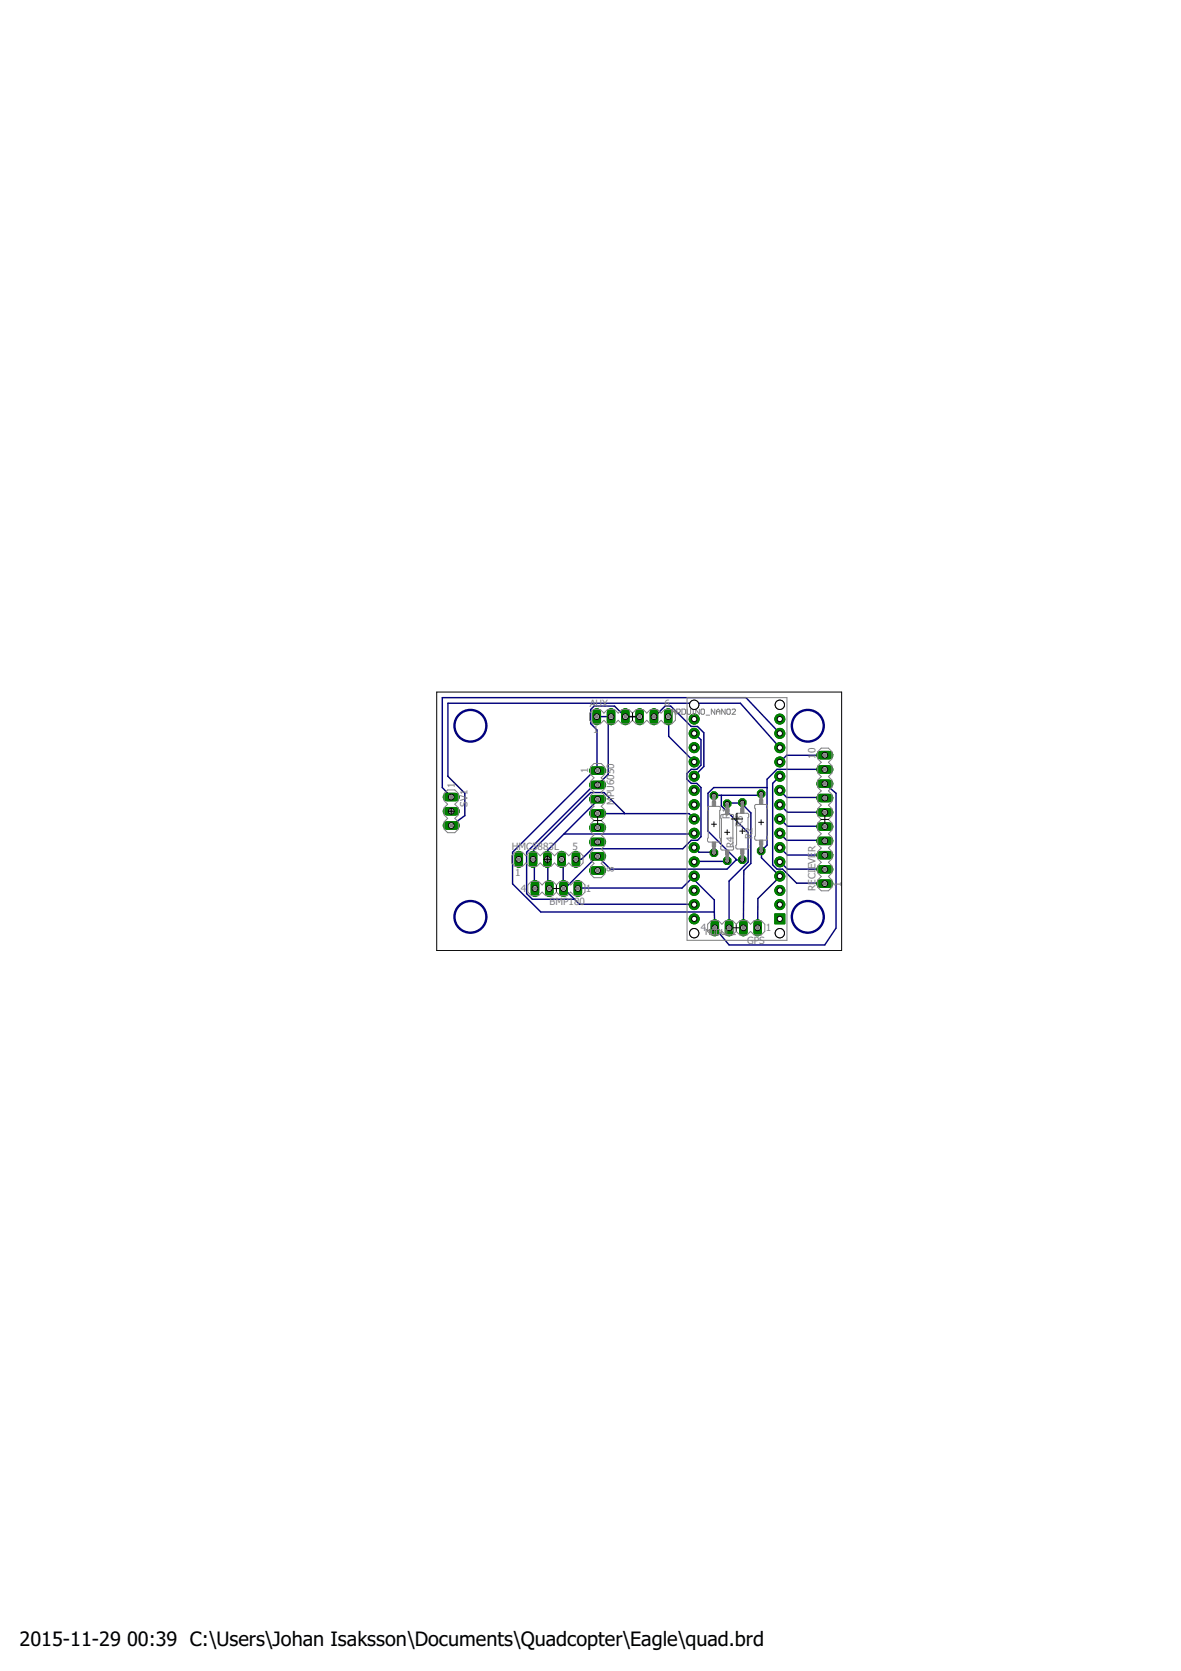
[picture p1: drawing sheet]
<svg xmlns="http://www.w3.org/2000/svg" width="210mm" height="297mm" viewBox="0 0 210 297" stroke-linecap="round" stroke-linejoin="round" font-family="sans-serif">
<defs><g id="words">
<g font-size="3.5">
<text x="3.5" y="292.5">2015-11-29</text>
<text x="22.6" y="292.5">00:39 C:\Users\Johan Isaksson\Documents\Quadcopter\Eagle\quad.brd</text>
</g>
<g font-size="1.8" fill="#808080">
<text x="104.8" y="125.8">AUX</text>
<text x="118.1" y="125.8">6</text>
<text x="105.4" y="130.3">1</text>
<text x="104.6" y="137.5" transform="rotate(-90 104.6 137.5)">1</text>
<text x="144.9" y="134.9" transform="rotate(-90 144.9 134.9)">1</text>
<text x="144.9" y="133.9" transform="rotate(-90 144.9 133.9)">0</text>
<text x="80.8" y="140.1" transform="rotate(-90 80.8 140.1)">1</text>
<text x="83.1" y="143.4" transform="rotate(-90 83.1 143.4)">SV1</text>
<text x="109.1" y="143.1" transform="rotate(-90 109.1 143.1)">MPU6050</text>
<text x="129.7" y="145.5" transform="rotate(-90 129.7 145.5)">R1</text>
<text x="132" y="147" transform="rotate(-90 132 147)">R3</text>
<text x="133.8" y="149.2" transform="rotate(-90 133.8 149.2)">R2</text>
<text x="90.9" y="151.1">HMC5883L</text>
<text x="91.6" y="155.7">1</text>
<text x="101.7" y="151.1">5</text>
<text x="109.1" y="155.1" transform="rotate(-90 109.1 155.1)">8</text>
<text x="130.4" y="150.8" transform="rotate(-90 130.4 150.8)">R4</text>
<text x="144.9" y="151.5" transform="rotate(-90 144.9 151.5)">R</text>
<text x="92.6" y="158.6">4</text>
<text x="97.6" y="160.9">BMP180</text>
<text x="104.1" y="158.6">1</text>
<text x="144.9" y="158.4" transform="rotate(-90 144.9 158.4)">RECIEVE</text>
<text x="149.5" y="157.6" transform="rotate(-90 149.5 157.6)">1</text>
<text x="124.5" y="165.6">4</text>
<text x="132.8" y="167.9">GPS</text>
<text x="136.1" y="165.6">1</text>
</g>
</g></defs>
<g fill="none" stroke="#000080" stroke-width=".42">
<circle cx="83.6" cy="129" r="2.83"/>
<circle cx="143.6" cy="129" r="2.83"/>
<circle cx="83.6" cy="163" r="2.83"/>
<circle cx="143.6" cy="163" r="2.83"/>
</g>
<g fill="none" stroke="#000080" stroke-width=".25">
<path d="M108.6 127.4h-2.5M108.6 127.4h.1M108.6 127.4l-.5 .1v10.1l-2 2h-.6l-11.9 11.9v7.4l1 1 7.4-.1M113.7 127.4h-2.6l-1.9-1.9h-3.6l-.6 .6v2.5l1.1 1.2v7.1l.1 .1-.5-.1-14.6 14.6v5.6l5 5h30.9M116.2 127.4l2-1.9h1l3.7 3.6h1.1l1.1 1.2v5.9l-1.7 1.8M118.8 127.4l.1 3.5 4.5 4.5M123.4 130.4l1.2 1.1v4.5l-.8 .8h-.9l-.8 .7v1l.8 .8h.9l.8 .7v8.7l-.6 .7h-1.1l-1.6 1.5h-16.1l-1.8 1.8-1 .1M136.3 140h-9.4l-1.1 1v6.7l5 5.2M138.6 138l-1.3 1.3v14.4l.8 .8h1l2.5 2.5 5 .1M138.6 132.9l-7-7.9h-52v13l3 3v4l-2.4 1.7M138.6 130.4l-6-6.4h-54v16l1.6 1.7M146.6 136.8h-8.5l-1.8 1.7v11.7l-1 1.1v1.2l3.3 3.2"/>
<path d="M146.6 136.8h.1M146.6 134.2l-6.8 .1-1.2 1.1M146.6 139.3l2 1.7v24l-2 3h-17l-2.6-3.1v-2.8M99.8 152.8l.3 .3 .1 4.8M100.2 157.9l1.8 1.9M102 159.8l1 .9 20.4 .1M102.7 157.9h18.5l2.2-2.2-.3 .4 3.9 3.9v2.1M106.2 142.1l-.1 .3-8.7 8.7v6.5l.2 .3M106.2 144.6h16.3l.9 1M111 144.6l-3.6-3.7h-2.4l-10.1 10.1v1.7l-.2 .1 .3 .2v4.9h.1M123.4 148.1l-.1 .2-23-.1M123.4 150.7l.8 .8h2.7v.1"/>
<path d="M128.2 141.4v1.9l4.8 4.7v5.2l-3.4 3.4v8.3M129.2 153v.1l-5.8 .1M129.2 142.9l.1-.2h2.6l-.1 .2 1.7 1.6v9l-1.3 1.2-.1 10.2M130.8 152.9l-1.6 1.6h-20.7l-2.3-2.3-5.8 5.8-.2-.1M131.9 152.8l-1.1 .1M135.3 141.1l-.3 .3h-8.1M138.6 155.7h.1M138.6 153.2l1.4 1.3h6.6M138.6 150.7l1.4 1.3h6.6M138.6 148.1l1.2 1.3h6.8v.1M138.6 145.6l1.4 1.3h6.6M138.6 143l1.4 1.4h6.6"/>
<path d="M138.6 140.5l1.2 1.3h6.8v.1M138.6 155.7l-3.9 4v5.2M146.6 152h.1"/>
</g>
<path d="M106.1 126.6v1.6" fill="none" stroke="#008000" stroke-width="1.5"/>
<circle cx="106.1" cy="127.4" r=".51" fill="#fff" stroke="#000" stroke-width=".18"/>
<path d="M108.6 126.6v1.6" fill="none" stroke="#008000" stroke-width="1.5"/>
<circle cx="108.6" cy="127.4" r=".51" fill="#fff" stroke="#000" stroke-width=".18"/>
<path d="M111.1 126.6v1.6" fill="none" stroke="#008000" stroke-width="1.5"/>
<circle cx="111.1" cy="127.4" r=".51" fill="#fff" stroke="#000" stroke-width=".18"/>
<path d="M113.7 126.6v1.6" fill="none" stroke="#008000" stroke-width="1.5"/>
<circle cx="113.7" cy="127.4" r=".51" fill="#fff" stroke="#000" stroke-width=".18"/>
<path d="M116.2 126.6v1.6" fill="none" stroke="#008000" stroke-width="1.5"/>
<circle cx="116.2" cy="127.4" r=".51" fill="#fff" stroke="#000" stroke-width=".18"/>
<path d="M118.8 126.6v1.6" fill="none" stroke="#008000" stroke-width="1.5"/>
<circle cx="118.8" cy="127.4" r=".51" fill="#fff" stroke="#000" stroke-width=".18"/>
<path d="M102.7 157.2v1.5" fill="none" stroke="#008000" stroke-width="1.5"/>
<circle cx="102.7" cy="157.9" r=".51" fill="#fff" stroke="#000" stroke-width=".18"/>
<path d="M100.2 157.2v1.5" fill="none" stroke="#008000" stroke-width="1.5"/>
<circle cx="100.2" cy="157.9" r=".51" fill="#fff" stroke="#000" stroke-width=".18"/>
<path d="M97.6 157.2v1.5" fill="none" stroke="#008000" stroke-width="1.5"/>
<circle cx="97.6" cy="157.9" r=".51" fill="#fff" stroke="#000" stroke-width=".18"/>
<path d="M95.1 157.2v1.5" fill="none" stroke="#008000" stroke-width="1.5"/>
<circle cx="95.1" cy="157.9" r=".51" fill="#fff" stroke="#000" stroke-width=".18"/>
<path d="M134.7 164.2v1.5" fill="none" stroke="#008000" stroke-width="1.5"/>
<circle cx="134.7" cy="164.9" r=".51" fill="#fff" stroke="#000" stroke-width=".18"/>
<path d="M132.1 164.2v1.5" fill="none" stroke="#008000" stroke-width="1.5"/>
<circle cx="132.1" cy="164.9" r=".51" fill="#fff" stroke="#000" stroke-width=".18"/>
<path d="M129.6 164.2v1.5" fill="none" stroke="#008000" stroke-width="1.5"/>
<circle cx="129.6" cy="164.9" r=".51" fill="#fff" stroke="#000" stroke-width=".18"/>
<path d="M127 164.2v1.5" fill="none" stroke="#008000" stroke-width="1.5"/>
<circle cx="127" cy="164.9" r=".51" fill="#fff" stroke="#000" stroke-width=".18"/>
<path d="M92.2 152v1.5" fill="none" stroke="#008000" stroke-width="1.5"/>
<circle cx="92.2" cy="152.8" r=".51" fill="#fff" stroke="#000" stroke-width=".18"/>
<path d="M94.7 152v1.5" fill="none" stroke="#008000" stroke-width="1.5"/>
<circle cx="94.7" cy="152.8" r=".51" fill="#fff" stroke="#000" stroke-width=".18"/>
<path d="M97.3 152v1.5" fill="none" stroke="#008000" stroke-width="1.5"/>
<circle cx="97.3" cy="152.8" r=".51" fill="#fff" stroke="#000" stroke-width=".18"/>
<path d="M99.8 152v1.5" fill="none" stroke="#008000" stroke-width="1.5"/>
<circle cx="99.8" cy="152.8" r=".51" fill="#fff" stroke="#000" stroke-width=".18"/>
<path d="M102.4 152v1.5" fill="none" stroke="#008000" stroke-width="1.5"/>
<circle cx="102.4" cy="152.8" r=".51" fill="#fff" stroke="#000" stroke-width=".18"/>
<path d="M137.7 162.5h1.8v1.7h-1.8z" fill="#008000" stroke="#008000" stroke-width=".18"/>
<circle cx="138.6" cy="163.3" r=".47" fill="#fff" stroke="#000" stroke-width=".18"/>
<circle cx="138.6" cy="160.8" r=".89" fill="#008000" stroke="#008000" stroke-width=".18"/>
<circle cx="138.6" cy="160.8" r=".47" fill="#fff" stroke="#000" stroke-width=".18"/>
<circle cx="138.6" cy="158.3" r=".89" fill="#008000" stroke="#008000" stroke-width=".18"/>
<circle cx="138.6" cy="158.3" r=".47" fill="#fff" stroke="#000" stroke-width=".18"/>
<circle cx="138.6" cy="155.7" r=".89" fill="#008000" stroke="#008000" stroke-width=".18"/>
<circle cx="138.6" cy="155.7" r=".47" fill="#fff" stroke="#000" stroke-width=".18"/>
<circle cx="138.6" cy="153.2" r=".89" fill="#008000" stroke="#008000" stroke-width=".18"/>
<circle cx="138.6" cy="153.2" r=".47" fill="#fff" stroke="#000" stroke-width=".18"/>
<circle cx="138.6" cy="150.7" r=".89" fill="#008000" stroke="#008000" stroke-width=".18"/>
<circle cx="138.6" cy="150.7" r=".47" fill="#fff" stroke="#000" stroke-width=".18"/>
<circle cx="138.6" cy="148.1" r=".89" fill="#008000" stroke="#008000" stroke-width=".18"/>
<circle cx="138.6" cy="148.1" r=".47" fill="#fff" stroke="#000" stroke-width=".18"/>
<circle cx="138.6" cy="145.6" r=".89" fill="#008000" stroke="#008000" stroke-width=".18"/>
<circle cx="138.6" cy="145.6" r=".47" fill="#fff" stroke="#000" stroke-width=".18"/>
<circle cx="138.6" cy="143" r=".89" fill="#008000" stroke="#008000" stroke-width=".18"/>
<circle cx="138.6" cy="143" r=".47" fill="#fff" stroke="#000" stroke-width=".18"/>
<circle cx="138.6" cy="140.5" r=".89" fill="#008000" stroke="#008000" stroke-width=".18"/>
<circle cx="138.6" cy="140.5" r=".47" fill="#fff" stroke="#000" stroke-width=".18"/>
<circle cx="138.6" cy="138" r=".89" fill="#008000" stroke="#008000" stroke-width=".18"/>
<circle cx="138.6" cy="138" r=".47" fill="#fff" stroke="#000" stroke-width=".18"/>
<circle cx="138.6" cy="135.4" r=".89" fill="#008000" stroke="#008000" stroke-width=".18"/>
<circle cx="138.6" cy="135.4" r=".47" fill="#fff" stroke="#000" stroke-width=".18"/>
<circle cx="138.6" cy="132.9" r=".89" fill="#008000" stroke="#008000" stroke-width=".18"/>
<circle cx="138.6" cy="132.9" r=".47" fill="#fff" stroke="#000" stroke-width=".18"/>
<circle cx="138.6" cy="130.4" r=".89" fill="#008000" stroke="#008000" stroke-width=".18"/>
<circle cx="138.6" cy="130.4" r=".47" fill="#fff" stroke="#000" stroke-width=".18"/>
<circle cx="138.6" cy="127.8" r=".89" fill="#008000" stroke="#008000" stroke-width=".18"/>
<circle cx="138.6" cy="127.8" r=".47" fill="#fff" stroke="#000" stroke-width=".18"/>
<circle cx="123.4" cy="163.3" r=".89" fill="#008000" stroke="#008000" stroke-width=".18"/>
<circle cx="123.4" cy="163.3" r=".47" fill="#fff" stroke="#000" stroke-width=".18"/>
<circle cx="123.4" cy="160.8" r=".89" fill="#008000" stroke="#008000" stroke-width=".18"/>
<circle cx="123.4" cy="160.8" r=".47" fill="#fff" stroke="#000" stroke-width=".18"/>
<circle cx="123.4" cy="158.3" r=".89" fill="#008000" stroke="#008000" stroke-width=".18"/>
<circle cx="123.4" cy="158.3" r=".47" fill="#fff" stroke="#000" stroke-width=".18"/>
<circle cx="123.4" cy="155.7" r=".89" fill="#008000" stroke="#008000" stroke-width=".18"/>
<circle cx="123.4" cy="155.7" r=".47" fill="#fff" stroke="#000" stroke-width=".18"/>
<circle cx="123.4" cy="153.2" r=".89" fill="#008000" stroke="#008000" stroke-width=".18"/>
<circle cx="123.4" cy="153.2" r=".47" fill="#fff" stroke="#000" stroke-width=".18"/>
<circle cx="123.4" cy="150.7" r=".89" fill="#008000" stroke="#008000" stroke-width=".18"/>
<circle cx="123.4" cy="150.7" r=".47" fill="#fff" stroke="#000" stroke-width=".18"/>
<circle cx="123.4" cy="148.1" r=".89" fill="#008000" stroke="#008000" stroke-width=".18"/>
<circle cx="123.4" cy="148.1" r=".47" fill="#fff" stroke="#000" stroke-width=".18"/>
<circle cx="123.4" cy="145.6" r=".89" fill="#008000" stroke="#008000" stroke-width=".18"/>
<circle cx="123.4" cy="145.6" r=".47" fill="#fff" stroke="#000" stroke-width=".18"/>
<circle cx="123.4" cy="143" r=".89" fill="#008000" stroke="#008000" stroke-width=".18"/>
<circle cx="123.4" cy="143" r=".47" fill="#fff" stroke="#000" stroke-width=".18"/>
<circle cx="123.4" cy="140.5" r=".89" fill="#008000" stroke="#008000" stroke-width=".18"/>
<circle cx="123.4" cy="140.5" r=".47" fill="#fff" stroke="#000" stroke-width=".18"/>
<circle cx="123.4" cy="138" r=".89" fill="#008000" stroke="#008000" stroke-width=".18"/>
<circle cx="123.4" cy="138" r=".47" fill="#fff" stroke="#000" stroke-width=".18"/>
<circle cx="123.4" cy="135.4" r=".89" fill="#008000" stroke="#008000" stroke-width=".18"/>
<circle cx="123.4" cy="135.4" r=".47" fill="#fff" stroke="#000" stroke-width=".18"/>
<circle cx="123.4" cy="132.9" r=".89" fill="#008000" stroke="#008000" stroke-width=".18"/>
<circle cx="123.4" cy="132.9" r=".47" fill="#fff" stroke="#000" stroke-width=".18"/>
<circle cx="123.4" cy="130.4" r=".89" fill="#008000" stroke="#008000" stroke-width=".18"/>
<circle cx="123.4" cy="130.4" r=".47" fill="#fff" stroke="#000" stroke-width=".18"/>
<circle cx="123.4" cy="127.8" r=".89" fill="#008000" stroke="#008000" stroke-width=".18"/>
<circle cx="123.4" cy="127.8" r=".47" fill="#fff" stroke="#000" stroke-width=".18"/>
<path d="M105.5 137h1.5" fill="none" stroke="#008000" stroke-width="1.5"/>
<circle cx="106.2" cy="137" r=".51" fill="#fff" stroke="#000" stroke-width=".18"/>
<path d="M105.5 139.5h1.5" fill="none" stroke="#008000" stroke-width="1.5"/>
<circle cx="106.2" cy="139.5" r=".51" fill="#fff" stroke="#000" stroke-width=".18"/>
<path d="M105.5 142.1h1.5" fill="none" stroke="#008000" stroke-width="1.5"/>
<circle cx="106.2" cy="142.1" r=".51" fill="#fff" stroke="#000" stroke-width=".18"/>
<path d="M105.5 144.6h1.5" fill="none" stroke="#008000" stroke-width="1.5"/>
<circle cx="106.2" cy="144.6" r=".51" fill="#fff" stroke="#000" stroke-width=".18"/>
<path d="M105.5 147.1h1.5" fill="none" stroke="#008000" stroke-width="1.5"/>
<circle cx="106.2" cy="147.1" r=".51" fill="#fff" stroke="#000" stroke-width=".18"/>
<path d="M105.5 149.7h1.5" fill="none" stroke="#008000" stroke-width="1.5"/>
<circle cx="106.2" cy="149.7" r=".51" fill="#fff" stroke="#000" stroke-width=".18"/>
<path d="M105.5 152.2h1.5" fill="none" stroke="#008000" stroke-width="1.5"/>
<circle cx="106.2" cy="152.2" r=".51" fill="#fff" stroke="#000" stroke-width=".18"/>
<path d="M105.5 154.7h1.5" fill="none" stroke="#008000" stroke-width="1.5"/>
<circle cx="106.2" cy="154.7" r=".51" fill="#fff" stroke="#000" stroke-width=".18"/>
<circle cx="126.9" cy="141.4" r=".71" fill="#008000" stroke="#008000" stroke-width=".18"/>
<circle cx="126.9" cy="141.4" r=".4" fill="#fff" stroke="#000" stroke-width=".18"/>
<circle cx="126.9" cy="151.6" r=".71" fill="#008000" stroke="#008000" stroke-width=".18"/>
<circle cx="126.9" cy="151.6" r=".4" fill="#fff" stroke="#000" stroke-width=".18"/>
<circle cx="135.3" cy="151.3" r=".71" fill="#008000" stroke="#008000" stroke-width=".18"/>
<circle cx="135.3" cy="151.3" r=".4" fill="#fff" stroke="#000" stroke-width=".18"/>
<circle cx="135.3" cy="141.1" r=".71" fill="#008000" stroke="#008000" stroke-width=".18"/>
<circle cx="135.3" cy="141.1" r=".4" fill="#fff" stroke="#000" stroke-width=".18"/>
<circle cx="129.2" cy="142.9" r=".71" fill="#008000" stroke="#008000" stroke-width=".18"/>
<circle cx="129.2" cy="142.9" r=".4" fill="#fff" stroke="#000" stroke-width=".18"/>
<circle cx="129.2" cy="153" r=".71" fill="#008000" stroke="#008000" stroke-width=".18"/>
<circle cx="129.2" cy="153" r=".4" fill="#fff" stroke="#000" stroke-width=".18"/>
<circle cx="131.9" cy="152.8" r=".71" fill="#008000" stroke="#008000" stroke-width=".18"/>
<circle cx="131.9" cy="152.8" r=".4" fill="#fff" stroke="#000" stroke-width=".18"/>
<circle cx="131.9" cy="142.7" r=".71" fill="#008000" stroke="#008000" stroke-width=".18"/>
<circle cx="131.9" cy="142.7" r=".4" fill="#fff" stroke="#000" stroke-width=".18"/>
<path d="M145.8 157.1h1.6" fill="none" stroke="#008000" stroke-width="1.5"/>
<circle cx="146.6" cy="157.1" r=".51" fill="#fff" stroke="#000" stroke-width=".18"/>
<path d="M145.8 154.5h1.6" fill="none" stroke="#008000" stroke-width="1.5"/>
<circle cx="146.6" cy="154.5" r=".51" fill="#fff" stroke="#000" stroke-width=".18"/>
<path d="M145.8 152h1.6" fill="none" stroke="#008000" stroke-width="1.5"/>
<circle cx="146.6" cy="152" r=".51" fill="#fff" stroke="#000" stroke-width=".18"/>
<path d="M145.8 149.5h1.6" fill="none" stroke="#008000" stroke-width="1.5"/>
<circle cx="146.6" cy="149.5" r=".51" fill="#fff" stroke="#000" stroke-width=".18"/>
<path d="M145.8 146.9h1.6" fill="none" stroke="#008000" stroke-width="1.5"/>
<circle cx="146.6" cy="146.9" r=".51" fill="#fff" stroke="#000" stroke-width=".18"/>
<path d="M145.8 144.4h1.6" fill="none" stroke="#008000" stroke-width="1.5"/>
<circle cx="146.6" cy="144.4" r=".51" fill="#fff" stroke="#000" stroke-width=".18"/>
<path d="M145.8 141.9h1.6" fill="none" stroke="#008000" stroke-width="1.5"/>
<circle cx="146.6" cy="141.9" r=".51" fill="#fff" stroke="#000" stroke-width=".18"/>
<path d="M145.8 139.3h1.6" fill="none" stroke="#008000" stroke-width="1.5"/>
<circle cx="146.6" cy="139.3" r=".51" fill="#fff" stroke="#000" stroke-width=".18"/>
<path d="M145.8 136.8h1.6" fill="none" stroke="#008000" stroke-width="1.5"/>
<circle cx="146.6" cy="136.8" r=".51" fill="#fff" stroke="#000" stroke-width=".18"/>
<path d="M145.8 134.2h1.6" fill="none" stroke="#008000" stroke-width="1.5"/>
<circle cx="146.6" cy="134.2" r=".51" fill="#fff" stroke="#000" stroke-width=".18"/>
<path d="M79.4 141.7h1.6" fill="none" stroke="#008000" stroke-width="1.5"/>
<circle cx="80.2" cy="141.7" r=".51" fill="#fff" stroke="#000" stroke-width=".18"/>
<path d="M79.4 144.2h1.6" fill="none" stroke="#008000" stroke-width="1.5"/>
<circle cx="80.2" cy="144.2" r=".51" fill="#fff" stroke="#000" stroke-width=".18"/>
<path d="M79.4 146.7h1.6" fill="none" stroke="#008000" stroke-width="1.5"/>
<circle cx="80.2" cy="146.7" r=".51" fill="#fff" stroke="#000" stroke-width=".18"/>
<path d="M106.1 126.6v1.6" fill="none" stroke="#008000" stroke-width="1.5"/>
<circle cx="106.1" cy="127.4" r=".51" fill="#fff" stroke="#000" stroke-width=".18"/>
<path d="M108.6 126.6v1.6" fill="none" stroke="#008000" stroke-width="1.5"/>
<circle cx="108.6" cy="127.4" r=".51" fill="#fff" stroke="#000" stroke-width=".18"/>
<path d="M111.1 126.6v1.6" fill="none" stroke="#008000" stroke-width="1.5"/>
<circle cx="111.1" cy="127.4" r=".51" fill="#fff" stroke="#000" stroke-width=".18"/>
<path d="M113.7 126.6v1.6" fill="none" stroke="#008000" stroke-width="1.5"/>
<circle cx="113.7" cy="127.4" r=".51" fill="#fff" stroke="#000" stroke-width=".18"/>
<path d="M116.2 126.6v1.6" fill="none" stroke="#008000" stroke-width="1.5"/>
<circle cx="116.2" cy="127.4" r=".51" fill="#fff" stroke="#000" stroke-width=".18"/>
<path d="M118.8 126.6v1.6" fill="none" stroke="#008000" stroke-width="1.5"/>
<circle cx="118.8" cy="127.4" r=".51" fill="#fff" stroke="#000" stroke-width=".18"/>
<path d="M102.7 157.2v1.5" fill="none" stroke="#008000" stroke-width="1.5"/>
<circle cx="102.7" cy="157.9" r=".51" fill="#fff" stroke="#000" stroke-width=".18"/>
<path d="M100.2 157.2v1.5" fill="none" stroke="#008000" stroke-width="1.5"/>
<circle cx="100.2" cy="157.9" r=".51" fill="#fff" stroke="#000" stroke-width=".18"/>
<path d="M97.6 157.2v1.5" fill="none" stroke="#008000" stroke-width="1.5"/>
<circle cx="97.6" cy="157.9" r=".51" fill="#fff" stroke="#000" stroke-width=".18"/>
<path d="M95.1 157.2v1.5" fill="none" stroke="#008000" stroke-width="1.5"/>
<circle cx="95.1" cy="157.9" r=".51" fill="#fff" stroke="#000" stroke-width=".18"/>
<path d="M134.7 164.2v1.5" fill="none" stroke="#008000" stroke-width="1.5"/>
<circle cx="134.7" cy="164.9" r=".51" fill="#fff" stroke="#000" stroke-width=".18"/>
<path d="M132.1 164.2v1.5" fill="none" stroke="#008000" stroke-width="1.5"/>
<circle cx="132.1" cy="164.9" r=".51" fill="#fff" stroke="#000" stroke-width=".18"/>
<path d="M129.6 164.2v1.5" fill="none" stroke="#008000" stroke-width="1.5"/>
<circle cx="129.6" cy="164.9" r=".51" fill="#fff" stroke="#000" stroke-width=".18"/>
<path d="M127 164.2v1.5" fill="none" stroke="#008000" stroke-width="1.5"/>
<circle cx="127" cy="164.9" r=".51" fill="#fff" stroke="#000" stroke-width=".18"/>
<path d="M92.2 152v1.5" fill="none" stroke="#008000" stroke-width="1.5"/>
<circle cx="92.2" cy="152.8" r=".51" fill="#fff" stroke="#000" stroke-width=".18"/>
<path d="M94.7 152v1.5" fill="none" stroke="#008000" stroke-width="1.5"/>
<circle cx="94.7" cy="152.8" r=".51" fill="#fff" stroke="#000" stroke-width=".18"/>
<path d="M97.3 152v1.5" fill="none" stroke="#008000" stroke-width="1.5"/>
<circle cx="97.3" cy="152.8" r=".51" fill="#fff" stroke="#000" stroke-width=".18"/>
<path d="M99.8 152v1.5" fill="none" stroke="#008000" stroke-width="1.5"/>
<circle cx="99.8" cy="152.8" r=".51" fill="#fff" stroke="#000" stroke-width=".18"/>
<path d="M102.4 152v1.5" fill="none" stroke="#008000" stroke-width="1.5"/>
<circle cx="102.4" cy="152.8" r=".51" fill="#fff" stroke="#000" stroke-width=".18"/>
<path d="M137.7 162.5h1.8v1.7h-1.8z" fill="#008000" stroke="#008000" stroke-width=".18"/>
<circle cx="138.6" cy="163.3" r=".47" fill="#fff" stroke="#000" stroke-width=".18"/>
<circle cx="138.6" cy="160.8" r=".89" fill="#008000" stroke="#008000" stroke-width=".18"/>
<circle cx="138.6" cy="160.8" r=".47" fill="#fff" stroke="#000" stroke-width=".18"/>
<circle cx="138.6" cy="158.3" r=".89" fill="#008000" stroke="#008000" stroke-width=".18"/>
<circle cx="138.6" cy="158.3" r=".47" fill="#fff" stroke="#000" stroke-width=".18"/>
<circle cx="138.6" cy="155.7" r=".89" fill="#008000" stroke="#008000" stroke-width=".18"/>
<circle cx="138.6" cy="155.7" r=".47" fill="#fff" stroke="#000" stroke-width=".18"/>
<circle cx="138.6" cy="153.2" r=".89" fill="#008000" stroke="#008000" stroke-width=".18"/>
<circle cx="138.6" cy="153.2" r=".47" fill="#fff" stroke="#000" stroke-width=".18"/>
<circle cx="138.6" cy="150.7" r=".89" fill="#008000" stroke="#008000" stroke-width=".18"/>
<circle cx="138.6" cy="150.7" r=".47" fill="#fff" stroke="#000" stroke-width=".18"/>
<circle cx="138.6" cy="148.1" r=".89" fill="#008000" stroke="#008000" stroke-width=".18"/>
<circle cx="138.6" cy="148.1" r=".47" fill="#fff" stroke="#000" stroke-width=".18"/>
<circle cx="138.6" cy="145.6" r=".89" fill="#008000" stroke="#008000" stroke-width=".18"/>
<circle cx="138.6" cy="145.6" r=".47" fill="#fff" stroke="#000" stroke-width=".18"/>
<circle cx="138.6" cy="143" r=".89" fill="#008000" stroke="#008000" stroke-width=".18"/>
<circle cx="138.6" cy="143" r=".47" fill="#fff" stroke="#000" stroke-width=".18"/>
<circle cx="138.6" cy="140.5" r=".89" fill="#008000" stroke="#008000" stroke-width=".18"/>
<circle cx="138.6" cy="140.5" r=".47" fill="#fff" stroke="#000" stroke-width=".18"/>
<circle cx="138.6" cy="138" r=".89" fill="#008000" stroke="#008000" stroke-width=".18"/>
<circle cx="138.6" cy="138" r=".47" fill="#fff" stroke="#000" stroke-width=".18"/>
<circle cx="138.6" cy="135.4" r=".89" fill="#008000" stroke="#008000" stroke-width=".18"/>
<circle cx="138.6" cy="135.4" r=".47" fill="#fff" stroke="#000" stroke-width=".18"/>
<circle cx="138.6" cy="132.9" r=".89" fill="#008000" stroke="#008000" stroke-width=".18"/>
<circle cx="138.6" cy="132.9" r=".47" fill="#fff" stroke="#000" stroke-width=".18"/>
<circle cx="138.6" cy="130.4" r=".89" fill="#008000" stroke="#008000" stroke-width=".18"/>
<circle cx="138.6" cy="130.4" r=".47" fill="#fff" stroke="#000" stroke-width=".18"/>
<circle cx="138.6" cy="127.8" r=".89" fill="#008000" stroke="#008000" stroke-width=".18"/>
<circle cx="138.6" cy="127.8" r=".47" fill="#fff" stroke="#000" stroke-width=".18"/>
<circle cx="123.4" cy="163.3" r=".89" fill="#008000" stroke="#008000" stroke-width=".18"/>
<circle cx="123.4" cy="163.3" r=".47" fill="#fff" stroke="#000" stroke-width=".18"/>
<circle cx="123.4" cy="160.8" r=".89" fill="#008000" stroke="#008000" stroke-width=".18"/>
<circle cx="123.4" cy="160.8" r=".47" fill="#fff" stroke="#000" stroke-width=".18"/>
<circle cx="123.4" cy="158.3" r=".89" fill="#008000" stroke="#008000" stroke-width=".18"/>
<circle cx="123.4" cy="158.3" r=".47" fill="#fff" stroke="#000" stroke-width=".18"/>
<circle cx="123.4" cy="155.7" r=".89" fill="#008000" stroke="#008000" stroke-width=".18"/>
<circle cx="123.4" cy="155.7" r=".47" fill="#fff" stroke="#000" stroke-width=".18"/>
<circle cx="123.4" cy="153.2" r=".89" fill="#008000" stroke="#008000" stroke-width=".18"/>
<circle cx="123.4" cy="153.2" r=".47" fill="#fff" stroke="#000" stroke-width=".18"/>
<circle cx="123.4" cy="150.7" r=".89" fill="#008000" stroke="#008000" stroke-width=".18"/>
<circle cx="123.4" cy="150.7" r=".47" fill="#fff" stroke="#000" stroke-width=".18"/>
<circle cx="123.4" cy="148.1" r=".89" fill="#008000" stroke="#008000" stroke-width=".18"/>
<circle cx="123.4" cy="148.1" r=".47" fill="#fff" stroke="#000" stroke-width=".18"/>
<circle cx="123.4" cy="145.6" r=".89" fill="#008000" stroke="#008000" stroke-width=".18"/>
<circle cx="123.4" cy="145.6" r=".47" fill="#fff" stroke="#000" stroke-width=".18"/>
<circle cx="123.4" cy="143" r=".89" fill="#008000" stroke="#008000" stroke-width=".18"/>
<circle cx="123.4" cy="143" r=".47" fill="#fff" stroke="#000" stroke-width=".18"/>
<circle cx="123.4" cy="140.5" r=".89" fill="#008000" stroke="#008000" stroke-width=".18"/>
<circle cx="123.4" cy="140.5" r=".47" fill="#fff" stroke="#000" stroke-width=".18"/>
<circle cx="123.4" cy="138" r=".89" fill="#008000" stroke="#008000" stroke-width=".18"/>
<circle cx="123.4" cy="138" r=".47" fill="#fff" stroke="#000" stroke-width=".18"/>
<circle cx="123.4" cy="135.4" r=".89" fill="#008000" stroke="#008000" stroke-width=".18"/>
<circle cx="123.4" cy="135.4" r=".47" fill="#fff" stroke="#000" stroke-width=".18"/>
<circle cx="123.4" cy="132.9" r=".89" fill="#008000" stroke="#008000" stroke-width=".18"/>
<circle cx="123.4" cy="132.9" r=".47" fill="#fff" stroke="#000" stroke-width=".18"/>
<circle cx="123.4" cy="130.4" r=".89" fill="#008000" stroke="#008000" stroke-width=".18"/>
<circle cx="123.4" cy="130.4" r=".47" fill="#fff" stroke="#000" stroke-width=".18"/>
<circle cx="123.4" cy="127.8" r=".89" fill="#008000" stroke="#008000" stroke-width=".18"/>
<circle cx="123.4" cy="127.8" r=".47" fill="#fff" stroke="#000" stroke-width=".18"/>
<path d="M105.5 137h1.5" fill="none" stroke="#008000" stroke-width="1.5"/>
<circle cx="106.2" cy="137" r=".51" fill="#fff" stroke="#000" stroke-width=".18"/>
<path d="M105.5 139.5h1.5" fill="none" stroke="#008000" stroke-width="1.5"/>
<circle cx="106.2" cy="139.5" r=".51" fill="#fff" stroke="#000" stroke-width=".18"/>
<path d="M105.5 142.1h1.5" fill="none" stroke="#008000" stroke-width="1.5"/>
<circle cx="106.2" cy="142.1" r=".51" fill="#fff" stroke="#000" stroke-width=".18"/>
<path d="M105.5 144.6h1.5" fill="none" stroke="#008000" stroke-width="1.5"/>
<circle cx="106.2" cy="144.6" r=".51" fill="#fff" stroke="#000" stroke-width=".18"/>
<path d="M105.5 147.1h1.5" fill="none" stroke="#008000" stroke-width="1.5"/>
<circle cx="106.2" cy="147.1" r=".51" fill="#fff" stroke="#000" stroke-width=".18"/>
<path d="M105.5 149.7h1.5" fill="none" stroke="#008000" stroke-width="1.5"/>
<circle cx="106.2" cy="149.7" r=".51" fill="#fff" stroke="#000" stroke-width=".18"/>
<path d="M105.5 152.2h1.5" fill="none" stroke="#008000" stroke-width="1.5"/>
<circle cx="106.2" cy="152.2" r=".51" fill="#fff" stroke="#000" stroke-width=".18"/>
<path d="M105.5 154.7h1.5" fill="none" stroke="#008000" stroke-width="1.5"/>
<circle cx="106.2" cy="154.7" r=".51" fill="#fff" stroke="#000" stroke-width=".18"/>
<circle cx="126.9" cy="141.4" r=".71" fill="#008000" stroke="#008000" stroke-width=".18"/>
<circle cx="126.9" cy="141.4" r=".4" fill="#fff" stroke="#000" stroke-width=".18"/>
<circle cx="126.9" cy="151.6" r=".71" fill="#008000" stroke="#008000" stroke-width=".18"/>
<circle cx="126.9" cy="151.6" r=".4" fill="#fff" stroke="#000" stroke-width=".18"/>
<circle cx="135.3" cy="151.3" r=".71" fill="#008000" stroke="#008000" stroke-width=".18"/>
<circle cx="135.3" cy="151.3" r=".4" fill="#fff" stroke="#000" stroke-width=".18"/>
<circle cx="135.3" cy="141.1" r=".71" fill="#008000" stroke="#008000" stroke-width=".18"/>
<circle cx="135.3" cy="141.1" r=".4" fill="#fff" stroke="#000" stroke-width=".18"/>
<circle cx="129.2" cy="142.9" r=".71" fill="#008000" stroke="#008000" stroke-width=".18"/>
<circle cx="129.2" cy="142.9" r=".4" fill="#fff" stroke="#000" stroke-width=".18"/>
<circle cx="129.2" cy="153" r=".71" fill="#008000" stroke="#008000" stroke-width=".18"/>
<circle cx="129.2" cy="153" r=".4" fill="#fff" stroke="#000" stroke-width=".18"/>
<circle cx="131.9" cy="152.8" r=".71" fill="#008000" stroke="#008000" stroke-width=".18"/>
<circle cx="131.9" cy="152.8" r=".4" fill="#fff" stroke="#000" stroke-width=".18"/>
<circle cx="131.9" cy="142.7" r=".71" fill="#008000" stroke="#008000" stroke-width=".18"/>
<circle cx="131.9" cy="142.7" r=".4" fill="#fff" stroke="#000" stroke-width=".18"/>
<path d="M145.8 157.1h1.6" fill="none" stroke="#008000" stroke-width="1.5"/>
<circle cx="146.6" cy="157.1" r=".51" fill="#fff" stroke="#000" stroke-width=".18"/>
<path d="M145.8 154.5h1.6" fill="none" stroke="#008000" stroke-width="1.5"/>
<circle cx="146.6" cy="154.5" r=".51" fill="#fff" stroke="#000" stroke-width=".18"/>
<path d="M145.8 152h1.6" fill="none" stroke="#008000" stroke-width="1.5"/>
<circle cx="146.6" cy="152" r=".51" fill="#fff" stroke="#000" stroke-width=".18"/>
<path d="M145.8 149.5h1.6" fill="none" stroke="#008000" stroke-width="1.5"/>
<circle cx="146.6" cy="149.5" r=".51" fill="#fff" stroke="#000" stroke-width=".18"/>
<path d="M145.8 146.9h1.6" fill="none" stroke="#008000" stroke-width="1.5"/>
<circle cx="146.6" cy="146.9" r=".51" fill="#fff" stroke="#000" stroke-width=".18"/>
<path d="M145.8 144.4h1.6" fill="none" stroke="#008000" stroke-width="1.5"/>
<circle cx="146.6" cy="144.4" r=".51" fill="#fff" stroke="#000" stroke-width=".18"/>
<path d="M145.8 141.9h1.6" fill="none" stroke="#008000" stroke-width="1.5"/>
<circle cx="146.6" cy="141.9" r=".51" fill="#fff" stroke="#000" stroke-width=".18"/>
<path d="M145.8 139.3h1.6" fill="none" stroke="#008000" stroke-width="1.5"/>
<circle cx="146.6" cy="139.3" r=".51" fill="#fff" stroke="#000" stroke-width=".18"/>
<path d="M145.8 136.8h1.6" fill="none" stroke="#008000" stroke-width="1.5"/>
<circle cx="146.6" cy="136.8" r=".51" fill="#fff" stroke="#000" stroke-width=".18"/>
<path d="M145.8 134.2h1.6" fill="none" stroke="#008000" stroke-width="1.5"/>
<circle cx="146.6" cy="134.2" r=".51" fill="#fff" stroke="#000" stroke-width=".18"/>
<path d="M79.4 141.7h1.6" fill="none" stroke="#008000" stroke-width="1.5"/>
<circle cx="80.2" cy="141.7" r=".51" fill="#fff" stroke="#000" stroke-width=".18"/>
<path d="M79.4 144.2h1.6" fill="none" stroke="#008000" stroke-width="1.5"/>
<circle cx="80.2" cy="144.2" r=".51" fill="#fff" stroke="#000" stroke-width=".18"/>
<path d="M79.4 146.7h1.6" fill="none" stroke="#008000" stroke-width="1.5"/>
<circle cx="80.2" cy="146.7" r=".51" fill="#fff" stroke="#000" stroke-width=".18"/>
<g fill="none" stroke="#808080" stroke-width=".18">
<path d="M104.9 136.4l.7-.7h1.2l.7 .7v1.2l-.7 .7 .7 .6v1.3l-.7 .6 .7 .6v1.3l-.7 .6 .7 .7v1.2l-.7 .7 .7 .6v1.3l-.7 .6 .7 .6v1.3l-.7 .6 .7 .7v1.2l-.7 .7 .7 .6v1.3l-.7 .6h-1.2l-.7-.6v-1.3l.7-.6-.7-.7v-1.2l.7-.7-.7-.6v-1.3l.7-.6-.7-.6v-1.3l.7-.6-.7-.7v-1.2l.7-.7-.7-.6v-1.3l.7-.6-.7-.6v-1.3l.7-.6-.7-.7zM119.4 126.5h.6M120 126.8l-.6-.7h-1.3l-.6 .7-.6-.7h-1.3l-.6 .7-.7-.7h-1.2l-.7 .7-.6-.7h-1.3l-.6 .7-.7-.7h-1.2l-.7 .7-.6-.7h-1.3l-.6 .7v1.2l.6 .7h1.3l.6-.7 .7 .7h1.2l.7-.7 .6 .7h1.3l.6-.7 .7 .7h1.2l.7-.7 .6 .7h1.3l.6-.7 .6 .7h1.3l.6-.7v-1.7l-.3-.3-.3 .3v.7M120.3 126.7h.5l.1-.2v-.3l-.1-.2h-.5v1M120.6 126.7l.3 .3M121.2 126h.5l.1 .2v.6l-.1 .2h-.5zM122.1 124h17.8v43.2h-17.8zM122.1 126v.8l.2 .2h.3l.1-.2v-.8M123 126h.4M123 127h.4M123.2 126v1M124.3 126v1l-.6-1v1"/>
<path d="M124.6 126.2l.1-.2h.4l.1 .2v.6l-.1 .2h-.4l-.1-.2zM125.5 127.1h.6M127 126v1l-.6-1v1M127.3 127v-.7l.4-.3 .3 .3v.7M127.3 126.5h.7M128.9 126v1l-.6-1v1M129.2 126.2l.1-.2h.3l.2 .2v.6l-.2 .2h-.3l-.1-.2zM130.1 126.2l.2-.2h.3l.1 .2v.1l-.6 .7h.6M146 133h1.2l.7 .6v1.3l-.7 .6 .7 .6v1.3l-.7 .6 .7 .7v1.3l-.7 .6 .7 .6v1.3l-.7 .6 .7 .7v1.2l-.7 .7 .7 .6v1.3l-.7 .6 .7 .6v1.3l-.7 .6 .7 .7v1.3l-.7 .6 .7 .6v1.3l-.7 .6 .7 .6v1.3l-.7 .6h-1.2l-.7-.6v-1.3l.7-.6-.7-.6v-1.3l.7-.6-.7-.6v-1.3l.7-.7-.7-.6v-1.3l.7-.6-.7-.6v-1.3l.7-.6-.7-.7v-1.2l.7-.7-.7-.6v-1.3l.7-.6-.7-.6v-1.3l.7-.7-.7-.6v-1.3l.7-.6-.7-.6v-1.3zM78.9 141.1l.7-.7h1.2l.7 .7v1.2l-.7 .7 .7 .6v1.2l-.7 .7 .7 .6v1.3l-.7 .6h-1.2l-.7-.6v-1.3l.7-.6-.7-.7v-1.2l.7-.6-.7-.7zM91.6 151.5h1.2l.7 .6 .6-.6h1.3l.6 .6 .6-.6h1.3l.7 .6 .6-.6h1.3l.6 .6 .6-.6h1.3l.6 .6v1.3l-.6 .6h-1.3l-.6-.6-.6 .6h-1.3l-.6-.6-.7 .6h-1.3l-.6-.6-.6 .6h-1.3l-.6-.6-.7 .6h-1.2l-.7-.6v-1.3zM93.8 157.3l.6-.6h1.3l.7 .6 .6-.6h1.3l.6 .6 .6-.6h1.3l.6 .6 .7-.6h1.2l.7 .6v1.3l-.7 .6h-1.2l-.7-.6-.6 .6h-1.3l-.6-.6-.6 .6h-1.3l-.6-.6-.7 .6h-1.3l-.6-.6z"/>
<path d="M125.8 143.4l2-.1 .2 .2v.5l-.1 .1v4.8l.1 .2v.3l-.1 .3h-1.9l-.2-.2v-.4l.1-.2v-4.8l-.1-.1zM128.2 144.8h1.9l.3 .1v.5l-.1 .1v4.8l.1 .2v.4l-.2 .2h-1.8l-.3-.1v-.5l.1-.2v-4.8l-.1-.1zM130.9 144.7l1.9-.1 .3 .1v.5l-.2 .1v4.9l.2 .1v.4l-.2 .2h-1.9l-.2-.1v-.5l.1-.1zM134.2 143.1l2-.1 .2 .2v.4l-.1 .2v4.8l.1 .1v.4l-.1 .2-1.9 .1-.2-.2-.1-.5 .2-.1v-4.8l-.2-.2zM125.5 166.1v-.9l.3 .3 .3-.3v.9M125.8 164.3l.6-.6h1.3l.6 .6 .6-.6h1.3l.7 .6 .6-.6h1.3l.6 .6 .6-.6h1.3l.6 .6v1.3l-.6 .6h-1.3l-.6-.6-.6 .6h-1.3l-.6-.6-.7 .6h-1.3l-.6-.6-.6 .6h-1.3l-.6-.6zM126.6 165.2h.3l.1 .2v.6l-.1 .1h-.3l-.2-.1v-.6zM127.3 165.2h.5l.2 .2v.6l-.2 .1h-.5zM128.3 165.2v.8l.1 .1h.3l.2-.1v-.8M129.2 165.2v.9h.6M130.1 166.1h.6M130.1 165.5l.3-.3v.9"/>
</g>
<g fill="#808080" stroke="#808080" stroke-width=".18">
<path d="M126.6 149.7h.6v.8h-.6z"/>
<path d="M126.6 142.5h.6v.8h-.6z"/>
<path d="M135 142.2h.6v.8h-.6z"/>
<path d="M135 149.4h.6v.8h-.6z"/>
<path d="M128.9 151.1h.6v.9h-.6z"/>
<path d="M128.9 143.9h.6v.9h-.6z"/>
<path d="M131.6 143.7h.6v.9h-.6z"/>
<path d="M131.6 150.9h.6v.9h-.6z"/>
<path d="M108.4 127.1h.5v.6h-.5z"/>
<path d="M105.8 127.1h.5v.6h-.5z"/>
<path d="M110.9 127.1h.5v.6h-.5z"/>
<path d="M116 127.1h.5v.6h-.5z"/>
<path d="M113.4 127.1h.5v.6h-.5z"/>
<path d="M118.5 127.1h.5v.6h-.5z"/>
<path d="M99.9 157.7h.5v.5h-.5z"/>
<path d="M102.4 157.7h.6v.5h-.6z"/>
<path d="M97.4 157.7h.5v.5h-.5z"/>
<path d="M94.8 157.7h.5v.5h-.5z"/>
<path d="M131.9 164.7h.5v.5h-.5z"/>
<path d="M134.4 164.7h.5v.5h-.5z"/>
<path d="M129.3 164.7h.5v.5h-.5z"/>
<path d="M126.8 164.7h.5v.5h-.5z"/>
<path d="M94.5 152.5h.5v.5h-.5z"/>
<path d="M91.9 152.5h.6v.5h-.6z"/>
<path d="M97 152.5h.5v.5h-.5z"/>
<path d="M102.1 152.5h.5v.5h-.5z"/>
<path d="M99.6 152.5h.5v.5h-.5z"/>
<path d="M106 139.3h.5v.5h-.5z"/>
<path d="M106 136.7h.5v.5h-.5z"/>
<path d="M106 141.8h.5v.5h-.5z"/>
<path d="M106 144.3h.5v.5h-.5z"/>
<path d="M106 149.4h.5v.5h-.5z"/>
<path d="M106 146.9h.5v.5h-.5z"/>
<path d="M106 152h.5v.5h-.5z"/>
<path d="M106 154.5h.5v.5h-.5z"/>
<path d="M146.3 154.3h.6v.5h-.6z"/>
<path d="M146.3 156.8h.6v.5h-.6z"/>
<path d="M146.3 151.8h.6v.5h-.6z"/>
<path d="M146.3 149.2h.6v.5h-.6z"/>
<path d="M146.3 144.1h.6v.6h-.6z"/>
<path d="M146.3 146.7h.6v.5h-.6z"/>
<path d="M146.3 141.6h.6v.5h-.6z"/>
<path d="M146.3 139.1h.6v.5h-.6z"/>
<path d="M146.3 134h.6v.5h-.6z"/>
<path d="M146.3 136.5h.6v.5h-.6z"/>
<path d="M79.9 144h.6v.5h-.6z"/>
<path d="M79.9 141.4h.6v.5h-.6z"/>
<path d="M79.9 146.5h.6v.5h-.6z"/>
</g>
<path d="M126.9 141.4v1.1M126.9 150.6v1M129.2 142.9v1M129.2 152v1M131.9 142.7v1M131.9 151.8v1M135.3 141.1v1M135.3 150.2v1.1" fill="none" stroke="#808080" stroke-width=".61"/>
<g fill="none" stroke="#000" stroke-width=".18">
<path d="M77.6 123h72v46h-72zM111.7 127.4h1.4M112.4 126.7v1.4M79.7 144.2h1M80.2 143.7v1.1M96.6 152.8h1.4M97.3 152.1v1.3M98.4 157.9h1M98.9 157.4v1.1M105.5 145.9h1.4M106.2 145.2v1.3M126.4 146.5h.9"/>
<path d="M126.9 146.1v.9M128.8 148h.9M129.2 147.5v.9M130 145.6h2M131 144.6v2M131.5 147.7h.9M131.9 147.3v.9M134.8 146.2h.9M135.3 145.7v.9M145.9 145.7h1.4M146.6 145v1.3M130.3 164.9h1.1"/>
<path d="M130.9 164.4v1.1"/>
<circle cx="138.6" cy="125.3" r=".83"/>
</g>
<circle cx="138.6" cy="125.3" r=".83" fill="#fff" stroke="#000" stroke-width=".18"/>
<circle cx="123.4" cy="125.3" r=".83" fill="none" stroke="#000" stroke-width=".18"/>
<circle cx="123.4" cy="125.3" r=".83" fill="#fff" stroke="#000" stroke-width=".18"/>
<circle cx="123.4" cy="165.9" r=".83" fill="none" stroke="#000" stroke-width=".18"/>
<circle cx="123.4" cy="165.9" r=".83" fill="#fff" stroke="#000" stroke-width=".18"/>
<circle cx="138.6" cy="165.9" r=".83" fill="none" stroke="#000" stroke-width=".18"/>
<circle cx="138.6" cy="165.9" r=".83" fill="#fff" stroke="#000" stroke-width=".18"/>
<use href="#words"/>
</svg>
